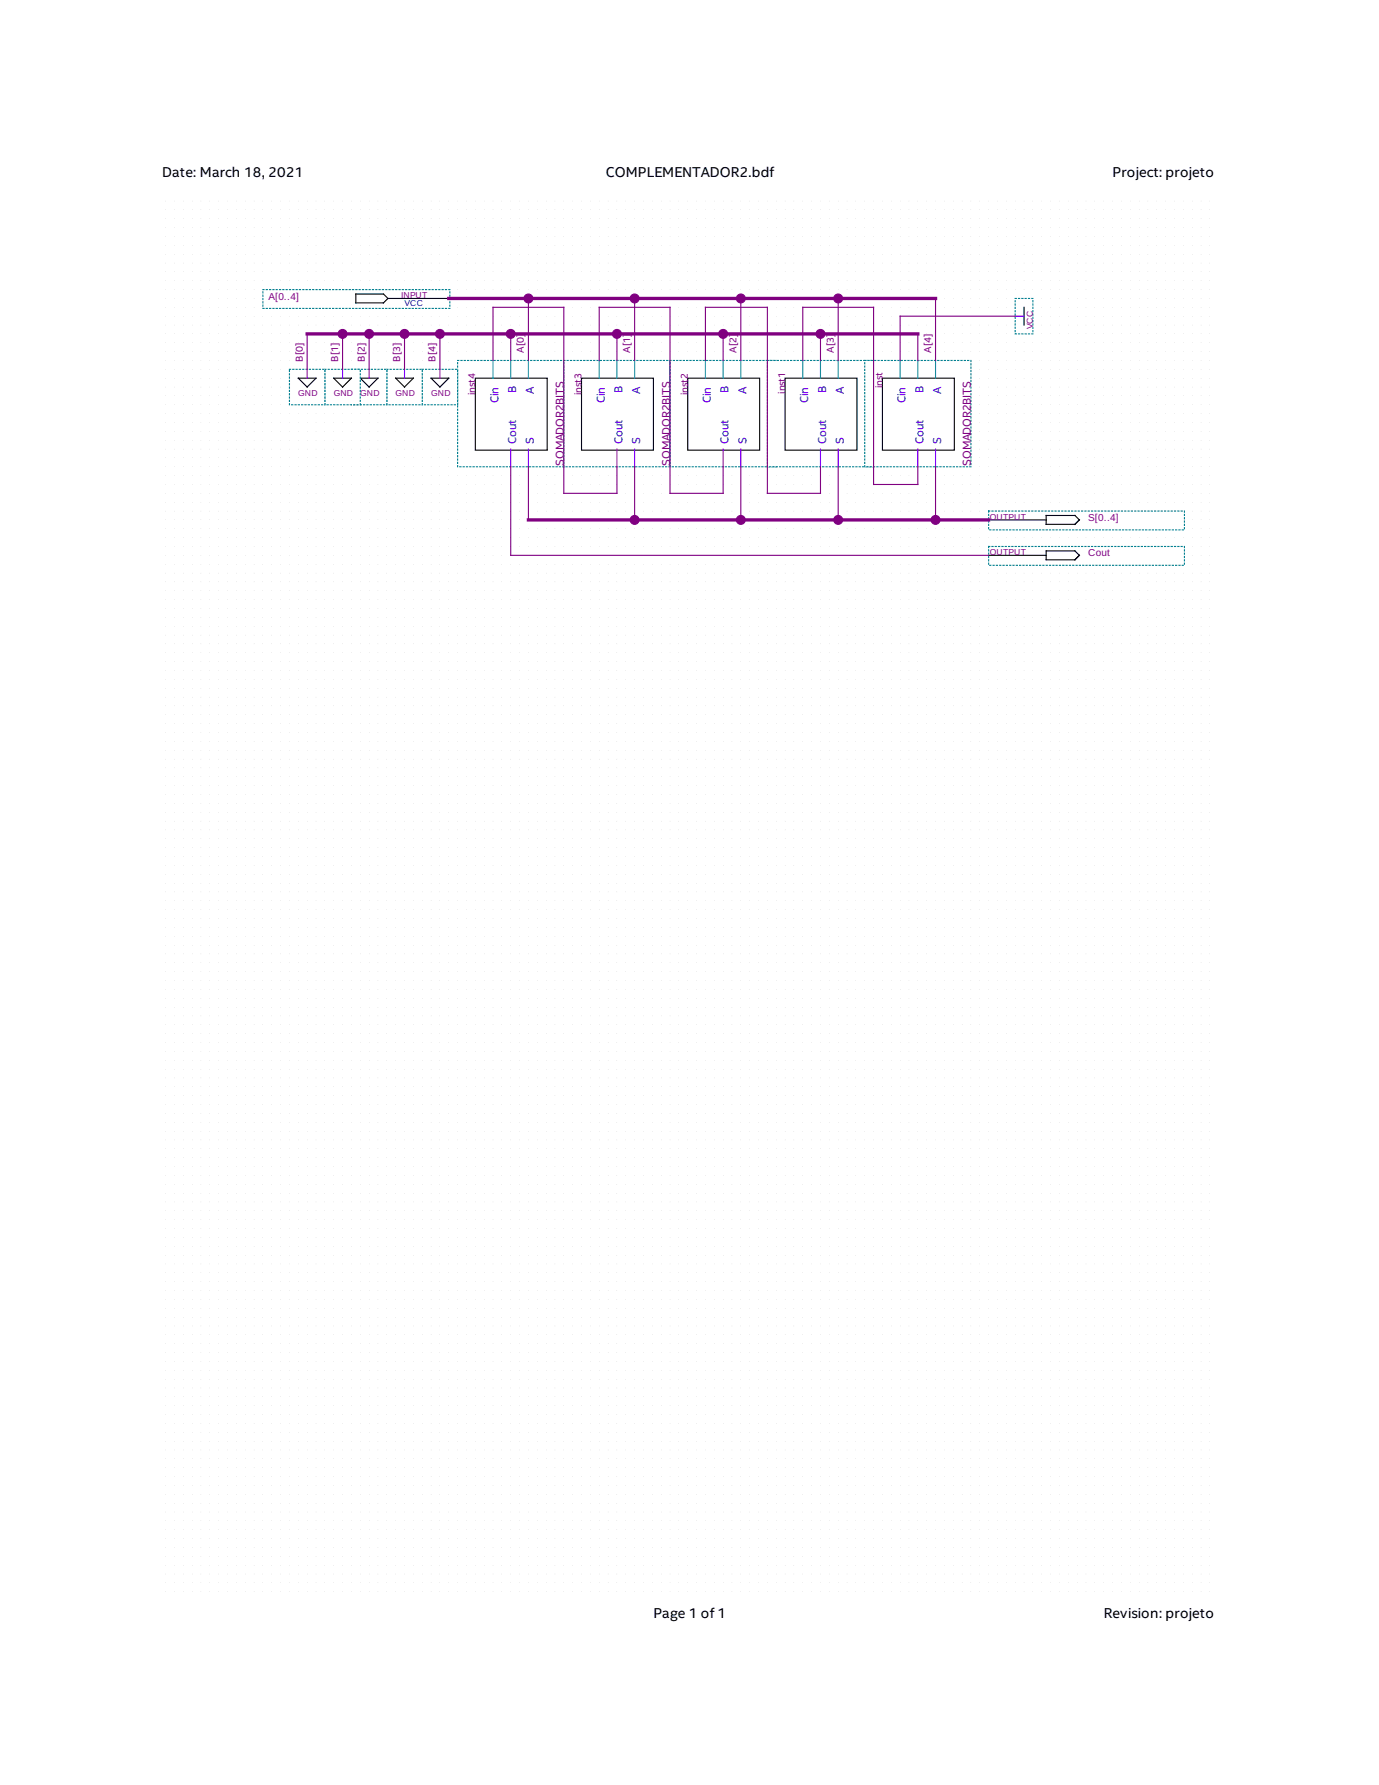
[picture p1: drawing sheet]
<svg xmlns="http://www.w3.org/2000/svg" width="216mm" height="279mm" viewBox="0 0 216 279" stroke-linecap="round" stroke-linejoin="round" font-family="sans-serif">
<defs><g id="words">
<g font-size="2.2">
<text x="25.4" y="27.7">Date: March 18, 2021</text>
<text x="94.9" y="27.7">COMPLEMENTADOR2.bdf</text>
<text x="174.2" y="27.7">Project: projeto</text>
<text x="102.3" y="253.3">Page 1 of 1</text>
<text x="172.8" y="253.3">Revision: projeto</text>
</g>
<g font-size="1.8" fill="#00f">
<text x="78.1" y="63" transform="rotate(-90 78.1 63)">Cin</text>
<text x="80.8" y="61.4" transform="rotate(-90 80.8 61.4)">B</text>
<text x="83.6" y="61.6" transform="rotate(-90 83.6 61.6)">A</text>
<text x="94.7" y="63" transform="rotate(-90 94.7 63)">Cin</text>
<text x="97.5" y="61.4" transform="rotate(-90 97.5 61.4)">B</text>
<text x="100.2" y="61.6" transform="rotate(-90 100.2 61.6)">A</text>
<text x="111.3" y="63" transform="rotate(-90 111.3 63)">Cin</text>
<text x="114.1" y="61.4" transform="rotate(-90 114.1 61.4)">B</text>
<text x="116.9" y="61.6" transform="rotate(-90 116.9 61.6)">A</text>
<text x="126.6" y="63" transform="rotate(-90 126.6 63)">Cin</text>
<text x="129.3" y="61.4" transform="rotate(-90 129.3 61.4)">B</text>
<text x="132.1" y="61.6" transform="rotate(-90 132.1 61.6)">A</text>
<text x="141.8" y="63" transform="rotate(-90 141.8 63)">Cin</text>
<text x="144.6" y="61.4" transform="rotate(-90 144.6 61.4)">B</text>
<text x="147.3" y="61.6" transform="rotate(-90 147.3 61.6)">A</text>
<text x="80.8" y="69.4" transform="rotate(-90 80.8 69.4)">Cout</text>
<text x="83.6" y="69.4" transform="rotate(-90 83.6 69.4)">S</text>
<text x="97.5" y="69.4" transform="rotate(-90 97.5 69.4)">Cout</text>
<text x="100.2" y="69.4" transform="rotate(-90 100.2 69.4)">S</text>
<text x="114.1" y="69.4" transform="rotate(-90 114.1 69.4)">Cout</text>
<text x="116.9" y="69.4" transform="rotate(-90 116.9 69.4)">S</text>
<text x="129.3" y="69.4" transform="rotate(-90 129.3 69.4)">Cout</text>
<text x="132.1" y="69.4" transform="rotate(-90 132.1 69.4)">S</text>
<text x="144.6" y="69.4" transform="rotate(-90 144.6 69.4)">Cout</text>
<text x="147.3" y="69.4" transform="rotate(-90 147.3 69.4)">S</text>
</g>
<g font-size="1.8" fill="#800080">
<text x="88.3" y="72.9" transform="rotate(-90 88.3 72.9)">SOMADOR2BITS</text>
<text x="104.9" y="72.9" transform="rotate(-90 104.9 72.9)">SOMADOR2BITS</text>
<text x="121.5" y="72.9" transform="rotate(-90 121.5 72.9)">SOMADOR2BITS</text>
<text x="136.8" y="72.9" transform="rotate(-90 136.8 72.9)">SOMADOR2BITS</text>
<text x="152" y="72.9" transform="rotate(-90 152 72.9)">SOMADOR2BITS</text>
</g>
<g font-size="1.6" fill="#800080">
<text x="42" y="46.9">A[0..4]</text>
<text x="47.4" y="56.6" transform="rotate(-90 47.4 56.6)">B[0]</text>
<text x="52.9" y="56.6" transform="rotate(-90 52.9 56.6)">B[1]</text>
<text x="57.1" y="56.6" transform="rotate(-90 57.1 56.6)">B[2]</text>
<text x="62.6" y="56.6" transform="rotate(-90 62.6 56.6)">B[3]</text>
<text x="68.2" y="56.6" transform="rotate(-90 68.2 56.6)">B[4]</text>
<text x="82" y="55.2" transform="rotate(-90 82 55.2)">A[0]</text>
<text x="98.7" y="55.2" transform="rotate(-90 98.7 55.2)">A[1]</text>
<text x="115.3" y="55.2" transform="rotate(-90 115.3 55.2)">A[2]</text>
<text x="130.5" y="55.2" transform="rotate(-90 130.5 55.2)">A[3]</text>
<text x="138.2" y="58.8" transform="rotate(-90 138.2 58.8)">t</text>
<text x="145.8" y="55.2" transform="rotate(-90 145.8 55.2)">A[4]</text>
<text x="74.4" y="61.8" transform="rotate(-90 74.4 61.8)">inst4</text>
<text x="91" y="61.8" transform="rotate(-90 91 61.8)">inst3</text>
<text x="107.7" y="61.8" transform="rotate(-90 107.7 61.8)">inst2</text>
<text x="122.9" y="61.6" transform="rotate(-90 122.9 61.6)">inst1</text>
<text x="138.2" y="60.8" transform="rotate(-90 138.2 60.8)">ins</text>
<text x="170.4" y="81.6">S[0..4]</text>
<text x="170.4" y="87.1">Cout</text>
</g>
<g font-size="1.3" fill="#800080">
<text x="62.8" y="46.7">INPUT</text>
<text x="161.7" y="51.6" transform="rotate(-90 161.7 51.6)">VCC</text>
<text x="46.7" y="62">GND</text>
<text x="52.2" y="62">GND</text>
<text x="56.4" y="62">GND</text>
<text x="61.9" y="62">GND</text>
<text x="67.5" y="62">GND</text>
<text x="155" y="81.4">OUTPUT</text>
<text x="155" y="86.9">OUTPUT</text>
</g>
<text font-size="1.3" fill="#00f" x="63.3" y="47.9">VCC</text>
</g></defs>
<path d="M41.2 45.3h29.2v3h-29.2z" fill="#fff" stroke="#008080" stroke-width=".17" stroke-dasharray=".2 .3"/>
<path d="M55.7 46h4.3l.7 .7-.7 .7h-4.3zM60.7 46.7h9.6" fill="none" stroke="#000" stroke-width=".17"/>
<path d="M71.6 56.4h16.7v16.7h-16.7z" fill="#fff" stroke="#008080" stroke-width=".17" stroke-dasharray=".2 .3"/>
<path d="M74.4 59.2h11.3v11.3h-11.3z" fill="none" stroke="#000" stroke-width=".17"/>
<path d="M77.2 56.4v2.8M80 56.4v2.8M82.7 56.4v2.8" fill="none" stroke="#0080ff" stroke-width=".17"/>
<path d="M80 70.3v2.8M82.7 70.3v2.8" fill="none" stroke="#8000ff" stroke-width=".17"/>
<path d="M88.3 56.4h16.6v16.7h-16.6z" fill="#fff" stroke="#008080" stroke-width=".17" stroke-dasharray=".2 .3"/>
<path d="M91 59.2h11.3v11.3h-11.3z" fill="none" stroke="#000" stroke-width=".17"/>
<path d="M93.8 56.4v2.8M96.6 56.4v2.8M99.4 56.4v2.8" fill="none" stroke="#0080ff" stroke-width=".17"/>
<path d="M96.6 70.3v2.8M99.4 70.3v2.8" fill="none" stroke="#8000ff" stroke-width=".17"/>
<path d="M104.9 56.4h16.6v16.7h-16.6z" fill="#fff" stroke="#008080" stroke-width=".17" stroke-dasharray=".2 .3"/>
<path d="M107.7 59.2h11.2v11.3h-11.2z" fill="none" stroke="#000" stroke-width=".17"/>
<path d="M110.4 56.4v2.8M113.2 56.4v2.8M116 56.4v2.8" fill="none" stroke="#0080ff" stroke-width=".17"/>
<path d="M113.2 70.3v2.8M116 70.3v2.8" fill="none" stroke="#8000ff" stroke-width=".17"/>
<path d="M120.1 56.4h16.7v16.7h-16.7z" fill="#fff" stroke="#008080" stroke-width=".17" stroke-dasharray=".2 .3"/>
<path d="M122.9 59.2h11.3v11.3h-11.3z" fill="none" stroke="#000" stroke-width=".17"/>
<path d="M125.7 56.4v2.8M128.5 56.4v2.8M131.2 56.4v2.8" fill="none" stroke="#0080ff" stroke-width=".17"/>
<path d="M128.5 70.3v2.8M131.2 70.3v2.8" fill="none" stroke="#8000ff" stroke-width=".17"/>
<path d="M135.4 56.4h16.6v16.7h-16.6z" fill="#fff" stroke="#008080" stroke-width=".17" stroke-dasharray=".2 .3"/>
<path d="M138.2 59.2h11.2v11.3h-11.2z" fill="none" stroke="#000" stroke-width=".17"/>
<path d="M140.9 56.4v2.8M143.7 56.4v2.8M146.5 56.4v2.8" fill="none" stroke="#0080ff" stroke-width=".17"/>
<path d="M143.7 70.3v2.8M146.5 70.3v2.8" fill="none" stroke="#8000ff" stroke-width=".17"/>
<path d="M154.8 80h30.6v2.9h-30.6z" fill="#fff" stroke="#008080" stroke-width=".17" stroke-dasharray=".2 .3"/>
<path d="M154.8 81.4h9M163.8 80.7h4.5l.7 .7-.7 .7h-4.5z" fill="none" stroke="#000" stroke-width=".17"/>
<path d="M154.8 85.5h30.6v3h-30.6z" fill="#fff" stroke="#008080" stroke-width=".17" stroke-dasharray=".2 .3"/>
<path d="M154.8 86.9h9M163.8 86.2h4.5l.7 .7-.7 .7h-4.5z" fill="none" stroke="#000" stroke-width=".17"/>
<path d="M66.1 57.8h5.5v5.6h-5.5z" fill="#fff" stroke="#008080" stroke-width=".17" stroke-dasharray=".2 .3"/>
<path d="M67.5 59.2h2.8l-1.4 1.4z" fill="none" stroke="#000" stroke-width=".17"/>
<path d="M68.9 57.8v1.4" fill="none" stroke="#8000ff" stroke-width=".17"/>
<path d="M60.6 57.8h5.5v5.6h-5.5z" fill="#fff" stroke="#008080" stroke-width=".17" stroke-dasharray=".2 .3"/>
<path d="M61.9 59.2h2.8l-1.4 1.4z" fill="none" stroke="#000" stroke-width=".17"/>
<path d="M63.3 57.8v1.4" fill="none" stroke="#8000ff" stroke-width=".17"/>
<path d="M55 57.8h5.6v5.6h-5.6z" fill="#fff" stroke="#008080" stroke-width=".17" stroke-dasharray=".2 .3"/>
<path d="M56.4 59.2h2.8l-1.4 1.4z" fill="none" stroke="#000" stroke-width=".17"/>
<path d="M57.8 57.8v1.4" fill="none" stroke="#8000ff" stroke-width=".17"/>
<path d="M50.9 57.8h5.5v5.6h-5.5z" fill="#fff" stroke="#008080" stroke-width=".17" stroke-dasharray=".2 .3"/>
<path d="M52.2 59.2h2.8l-1.4 1.4z" fill="none" stroke="#000" stroke-width=".17"/>
<path d="M53.6 57.8v1.4" fill="none" stroke="#8000ff" stroke-width=".17"/>
<path d="M45.3 57.8h5.6v5.6h-5.6z" fill="#fff" stroke="#008080" stroke-width=".17" stroke-dasharray=".2 .3"/>
<path d="M46.7 59.2h2.8l-1.4 1.4z" fill="none" stroke="#000" stroke-width=".17"/>
<path d="M48.1 57.8v1.4" fill="none" stroke="#8000ff" stroke-width=".17"/>
<path d="M158.9 46.7h2.8v5.6h-2.8z" fill="#fff" stroke="#008080" stroke-width=".17" stroke-dasharray=".2 .3"/>
<path d="M160.3 48.1v2.8" fill="none" stroke="#000" stroke-width=".17"/>
<path d="M158.9 49.5h1.4" fill="none" stroke="#8000ff" stroke-width=".17"/>
<path d="M48.1 52.3h95.6M70.3 46.7h76.2M82.7 81.4h72.1" fill="none" stroke="#800080" stroke-width=".52"/>
<g fill="none" stroke="#800080" stroke-width=".17">
<path d="M48.1 52.3v5.5M53.6 52.3v5.5M57.8 52.3v5.5M63.3 52.3v5.5M68.9 52.3v5.5M77.2 56.4v-8.3h11.1v29.1h8.3v-4.1M80 52.3v4.1M82.7 46.7v9.7M93.8 56.4v-8.3h11.1v29.1h8.3v-4.1M96.6 52.3v4.1M99.4 46.7v9.7M110.4 56.4v-8.3h9.7v29.1h8.4v-4.1"/>
<path d="M113.2 52.3v4.1M116 46.7v9.7M125.7 56.4v-8.3h11.1v27.7h6.9v-2.7M128.5 52.3v4.1M131.2 46.7v9.7M143.7 52.3v4.1M146.5 46.7v9.7M158.9 49.5h-18v6.9M80 73.1v13.8h74.8M82.7 73.1v8.3M99.4 73.1v8.3M116 73.1v8.3"/>
<path d="M131.2 73.1v8.3M146.5 73.1v8.3"/>
</g>
<g fill="#800080" stroke="#800080" stroke-width=".17">
<circle cx="116" cy="46.7" r=".69"/>
<circle cx="99.4" cy="46.7" r=".69"/>
<circle cx="82.7" cy="46.7" r=".69"/>
<circle cx="131.2" cy="46.7" r=".69"/>
<circle cx="146.5" cy="81.4" r=".69"/>
<circle cx="131.2" cy="81.4" r=".69"/>
<circle cx="116" cy="81.4" r=".69"/>
<circle cx="99.4" cy="81.4" r=".69"/>
<circle cx="80" cy="52.3" r=".69"/>
<circle cx="96.6" cy="52.3" r=".69"/>
<circle cx="113.2" cy="52.3" r=".69"/>
<circle cx="128.5" cy="52.3" r=".69"/>
<circle cx="68.9" cy="52.3" r=".69"/>
<circle cx="63.3" cy="52.3" r=".69"/>
<circle cx="57.8" cy="52.3" r=".69"/>
<circle cx="53.6" cy="52.3" r=".69"/>
</g>
<use href="#words"/>
</svg>
